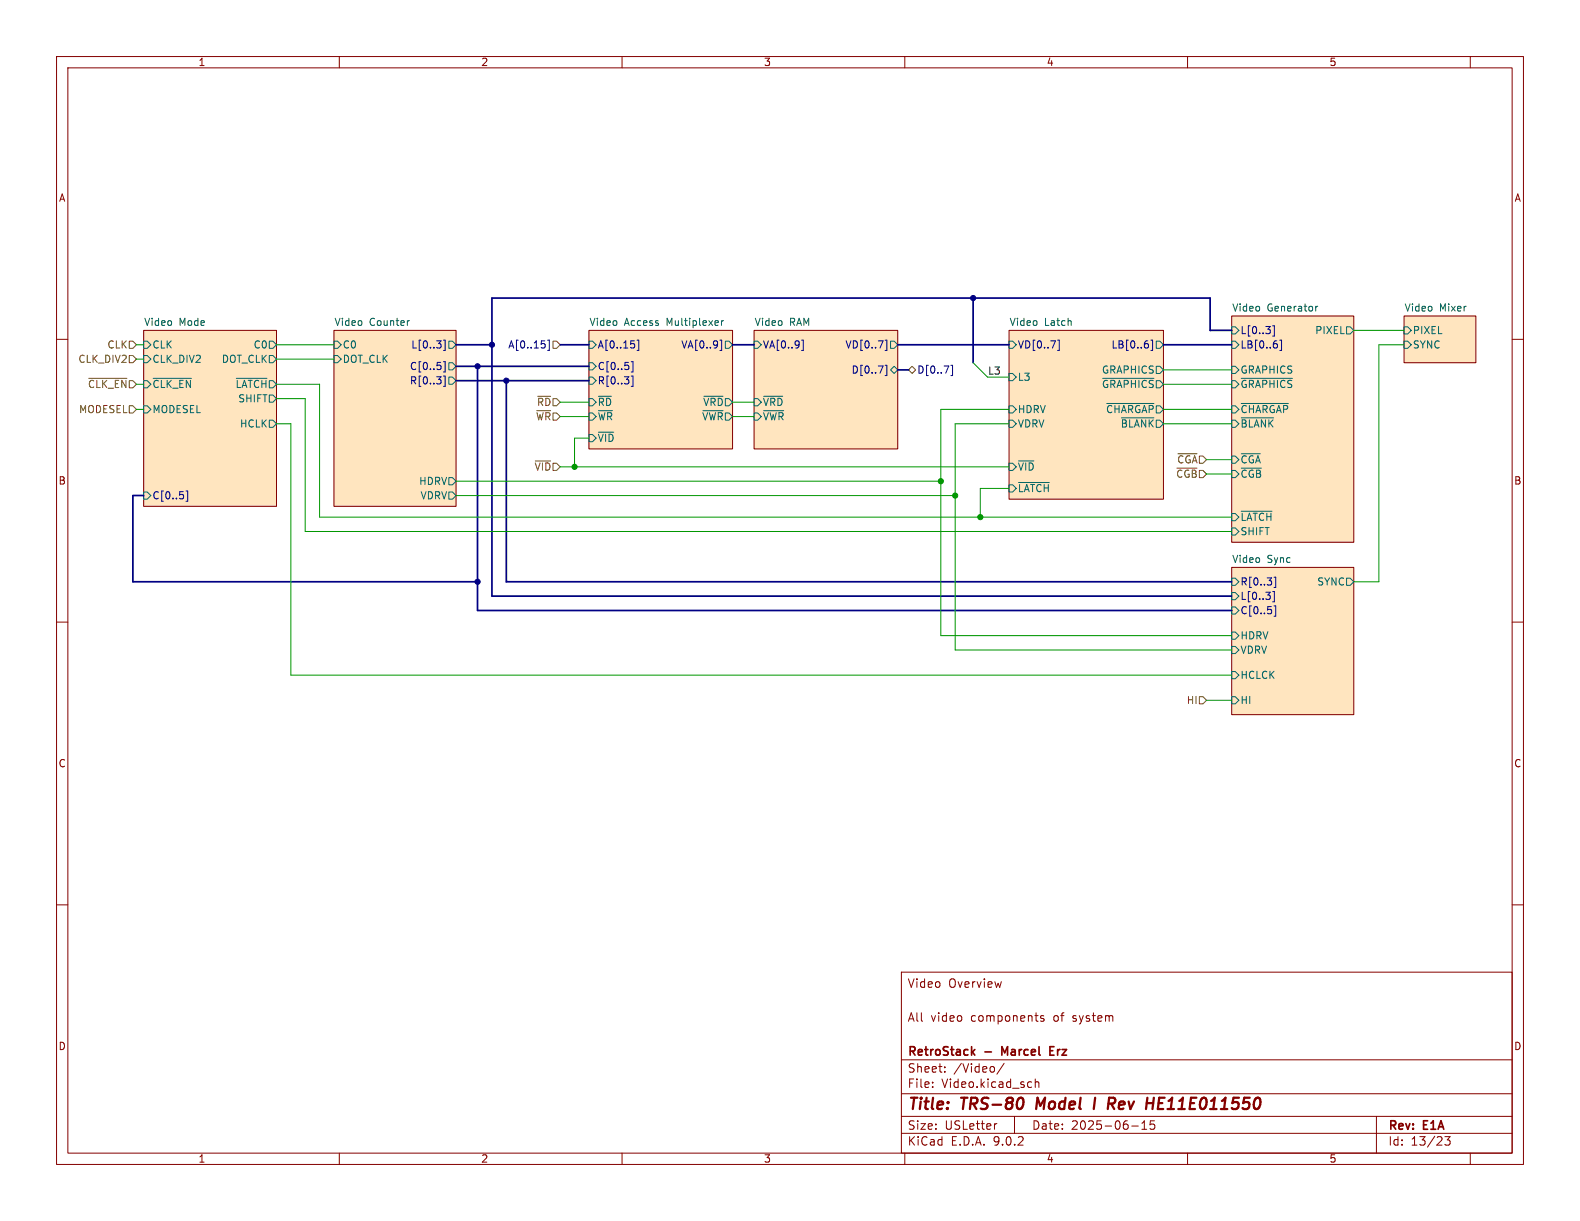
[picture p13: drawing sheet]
<svg xmlns="http://www.w3.org/2000/svg" width="279mm" height="216mm" viewBox="0 0 279 216" stroke-linecap="round" stroke-linejoin="round" font-family="sans-serif">
<defs><g id="words">
<g font-size="2.8" fill="#840000">
<text x="160.4" y="196.8">Title:</text>
<text x="170.1" y="196.8">TRS-80</text>
<text x="184.1" y="196.8">Model</text>
<text x="195.1" y="196.8">I</text>
<text x="198.4" y="196.8">Rev</text>
<text x="205.9" y="196.8">HE11E011550</text>
</g>
<g font-size="2.1" fill="#840000">
<text x="160.4" y="174.9">Video</text>
<text x="167.7" y="174.9">Overview</text>
<text x="160.4" y="180.9">All</text>
<text x="164.6" y="180.9">video</text>
<text x="171.7" y="180.9">components</text>
<text x="186.4" y="180.9">of</text>
<text x="190" y="180.9">system</text>
<text x="160.4" y="189.9">Sheet:</text>
<text x="160.4" y="187.1">RetroStack</text>
<text x="168.6" y="189.9">/Video/</text>
<text x="174.2" y="187.1">-</text>
<text x="177.8" y="187.1">Marcel</text>
<text x="186.9" y="187.1">Erz</text>
<text x="160.4" y="192.6">File:</text>
<text x="166.5" y="192.6">Video.kicad_sch</text>
<text x="160.4" y="202.8">KiCad</text>
<text x="160.4" y="200">Size:</text>
<text x="167.1" y="200">USLetter</text>
<text x="168.1" y="202.8">E.D.A.</text>
<text x="175.7" y="202.8">9.0.2</text>
<text x="182.4" y="200">Date:</text>
<text x="189.4" y="200">2025-06-15</text>
<text x="245.4" y="200.2">Rev:</text>
<text x="245.4" y="202.8">Id:</text>
<text x="249.5" y="202.8">13/23</text>
<text x="251.8" y="200.2">E1A</text>
</g>
<g font-size="1.8" fill="#840000">
<text x="35" y="11.9">1</text>
<text x="85" y="11.9">2</text>
<text x="135" y="11.9">3</text>
<text x="185" y="11.9">4</text>
<text x="235" y="11.9">5</text>
<text x="10.3" y="35.9">A</text>
<text x="267.7" y="35.9">A</text>
<text x="10.3" y="85.9">B</text>
<text x="267.7" y="85.9">B</text>
<text x="10.3" y="135.9">C</text>
<text x="267.7" y="135.9">C</text>
<text x="10.3" y="185.9">D</text>
<text x="267.7" y="185.9">D</text>
<text x="35" y="205.8">1</text>
<text x="85" y="205.8">2</text>
<text x="135" y="205.8">3</text>
<text x="185" y="205.8">4</text>
<text x="235" y="205.8">5</text>
</g>
<g font-size="1.8" fill="#006464">
<text x="25.4" y="57.7">Video</text>
<text x="31.7" y="57.7">Mode</text>
<text x="59.1" y="57.7">Video</text>
<text x="65.3" y="57.7">Counter</text>
<text x="104.1" y="57.7">Video</text>
<text x="110.4" y="57.7">Access</text>
<text x="118" y="57.7">Multiplexer</text>
<text x="133.3" y="57.7">Video</text>
<text x="139.6" y="57.7">RAM</text>
<text x="178.4" y="57.7">Video</text>
<text x="184.7" y="57.7">Latch</text>
<text x="217.8" y="55.2">Video</text>
<text x="224.1" y="55.2">Generator</text>
<text x="232.5" y="59.3">PIXEL</text>
<text x="248.3" y="55.2">Video</text>
<text x="249.7" y="59.3">PIXEL</text>
<text x="254.5" y="55.2">Mixer</text>
<text x="26.9" y="61.8">CLK</text>
<text x="26.9" y="64.4">CLK_DIV2</text>
<text x="39.1" y="64.4">DOT_CLK</text>
<text x="44.8" y="61.8">C0</text>
<text x="60.5" y="61.8">C0</text>
<text x="60.5" y="64.4">DOT_CLK</text>
<text x="249.7" y="61.8">SYNC</text>
<text x="26.9" y="68.8">~{CLK_EN}</text>
<text x="41.5" y="68.8">~{LATCH}</text>
<text x="42" y="71.3">SHIFT</text>
<text x="105.6" y="72">~{RD}</text>
<text x="124.2" y="72">~{VRD}</text>
<text x="134.8" y="72">~{VRD}</text>
<text x="179.9" y="67.5">L3</text>
<text x="194.8" y="66.3">GRAPHICS</text>
<text x="194.8" y="68.8">~{GRAPHICS}</text>
<text x="219.3" y="68.8">~{GRAPHICS}</text>
<text x="219.3" y="66.3">GRAPHICS</text>
<text x="26.9" y="73.3">MODESEL</text>
<text x="42.3" y="75.8">HCLK</text>
<text x="105.6" y="74.5">~{WR}</text>
<text x="124.1" y="74.5">~{VWR}</text>
<text x="134.8" y="74.5">~{VWR}</text>
<text x="179.9" y="73.3">HDRV</text>
<text x="179.9" y="75.8">VDRV</text>
<text x="195.5" y="73.3">~{CHARGAP}</text>
<text x="198.1" y="75.8">~{BLANK}</text>
<text x="219.3" y="73.3">~{CHARGAP}</text>
<text x="219.3" y="75.8">~{BLANK}</text>
<text x="105.6" y="78.3">~{VID}</text>
<text x="179.9" y="83.4">~{VID}</text>
<text x="219.3" y="82.1">~{CGA}</text>
<text x="74" y="86">HDRV</text>
<text x="74.3" y="88.5">VDRV</text>
<text x="179.9" y="87.2">~{LATCH}</text>
<text x="219.3" y="84.7">~{CGB}</text>
<text x="219.3" y="92.3">~{LATCH}</text>
<text x="219.3" y="94.8">SHIFT</text>
<text x="217.8" y="99.6">Video</text>
<text x="224.1" y="99.6">Sync</text>
<text x="232.8" y="103.7">SYNC</text>
<text x="219.3" y="113.3">HDRV</text>
<text x="219.3" y="115.8">VDRV</text>
<text x="219.3" y="124.7">HI</text>
<text x="219.3" y="120.2">HCLCK</text>
</g>
<g font-size="1.8" fill="#000084">
<text x="219.3" y="59.3">L[0..3]</text>
<text x="72.4" y="65.6">C[0..5]</text>
<text x="72.6" y="61.8">L[0..3]</text>
<text x="89.8" y="61.8">A[0..15]</text>
<text x="105.6" y="61.8">A[0..15]</text>
<text x="105.6" y="65.6">C[0..5]</text>
<text x="120.4" y="61.8">VA[0..9]</text>
<text x="134.8" y="61.8">VA[0..9]</text>
<text x="149.4" y="61.8">VD[0..7]</text>
<text x="179.9" y="61.8">VD[0..7]</text>
<text x="196.5" y="61.8">LB[0..6]</text>
<text x="219.3" y="61.8">LB[0..6]</text>
<text x="72.4" y="68.2">R[0..3]</text>
<text x="105.6" y="68.2">R[0..3]</text>
<text x="150.5" y="66.3">D[0..7]</text>
<text x="162.1" y="66.3">D[0..7]</text>
<text x="26.9" y="88.5">C[0..5]</text>
<text x="219.3" y="103.7">R[0..3]</text>
<text x="219.3" y="106.3">L[0..3]</text>
<text x="219.3" y="108.8">C[0..5]</text>
</g>
<g font-size="1.8" fill="#725600">
<text x="13.8" y="64.4">CLK_DIV2</text>
<text x="18.9" y="61.8">CLK</text>
<text x="15.5" y="68.8">~{CLK_EN}</text>
<text x="94.9" y="72">~{RD}</text>
<text x="13.9" y="73.3">MODESEL</text>
<text x="94.7" y="74.5">~{WR}</text>
<text x="94.4" y="83.4">~{VID}</text>
<text x="208.1" y="82.1">~{CGA}</text>
<text x="207.9" y="84.7">~{CGB}</text>
<text x="209.8" y="124.7">HI</text>
</g>
<text font-size="1.8" fill="#0f0f0f" x="174.6" y="66.3">L3</text>
</g></defs>
<g fill="none" stroke="#840000" stroke-width=".18">
<path d="M10 10h259.4v195.9h-259.4zM12 12h255.4v191.9h-255.4zM60 10v2M110 10v2M160 10v2M210 10v2M260 10v2M25.4 58.4h23.5v31.1h-23.5zM59.1 58.4h21.5v31.1h-21.5zM104.1 58.4h25.4v21h-25.4zM133.3 58.4h25.4v21h-25.4zM178.4 58.4h27.3v29.9h-27.3z"/>
<path d="M217.8 55.9h21.6v40h-21.6zM248.3 55.9h12.7v8.2h-12.7zM10 60h2M267.4 60h2M10 110h2M217.8 100.3h21.6v26.1h-21.6zM267.4 110h2M10 160h2M159.4 171.9h108v32h-108zM184.6 179.7l-.4-.1-.2 .2 .1 .2 .5 .2v.3h-.6M267.4 160h2M159.4 197.4h108"/>
<path d="M159.4 193.4h108M159.4 187.4h108M164.9 192.1v.2M164.9 191.4v.1M167.1 189.4v.2M167.1 188.7v.1M176.3 198.7l-.3 .1M177.6 188l-1.3 1.9M179.4 197.4v3M182.3 191.3l.1 .1M182.4 192.2l-.1 .1M183.1 190.8v1.5"/>
<path d="M183.1 191.4l.2-.1 .3 .1 .1 .9M200.1 199.1h1.2M201.9 199.7h.9M201.9 198.6l.5-.4v1.5M204.1 198.2h-.7v.7l.2-.1h.5l.1 .2-.1 .5-.2 .2-.5-.2M243.4 197.4v6.5M60 203.9v2M110 203.9v2M159.4 200.4h108M160 203.9v2M210 203.9v2M255.5 201h.9l-.5 .6 .5 .1v.6l-.3 .2h-.4l-.2-.2"/>
<path d="M260 203.9v2"/>
</g>
<path d="M180.8 194.2a1.31 1.31 0 0 1 0 1.5M183.5 194.1l-.3 2M193.7 194.1l-.3 2M197.1 194.2a.53 .53 0 0 1 0 .8M204.9 195.1h.6M205.9 194.1h-.9l-.3 2h1" fill="none" stroke="#840000" stroke-width=".4"/>
<path d="M172 186l.4 .6M172.4 185.6l-.6 .5M177.7 186.1l-.5-1v1.5M185.7 185.8h.5M186.4 185.1h-.7v1.5h.7" fill="none" stroke="#840000" stroke-width=".3"/>
<g fill="#ffe5bf" stroke="#ffe5bf" stroke-width=".18">
<path d="M104.1 58.4h25.4v21h-25.4z"/>
<path d="M133.3 58.4h25.4v21h-25.4z"/>
<path d="M217.8 55.9h21.6v40h-21.6z"/>
<path d="M248.3 55.9h12.7v8.2h-12.7z"/>
<path d="M217.8 100.3h21.6v26.1h-21.6z"/>
<path d="M59.1 58.4h21.5v31.1h-21.5z"/>
<path d="M178.4 58.4h27.3v29.9h-27.3z"/>
<path d="M25.4 58.4h23.5v31.1h-23.5z"/>
</g>
<g fill="none" stroke="#000084" stroke-width=".18">
<path d="M225.1 57.6h.3v1.8h-.3M78.4 60.1h.3v1.9h-.3M78.4 64h.3v1.8h-.3M78.4 66.5h.3v1.8h-.3M96.4 60.9v.5M96.8 60.1h.3v1.9h-.3M111.6 64h.3v1.8h-.3M111.6 66.5h.3v1.8h-.3M112.2 60.9v.5M112.7 60.1h.3v1.9h-.3M127.3 60.1h.3v1.9h-.3M141.7 60.1h.3v1.9h-.3"/>
<path d="M156.5 60.1h.3v1.9h-.3M156.5 64.6h.3v1.8h-.3M168.1 64.6h.3v1.8h-.3M187 60.1h.3v1.9h-.3M203 60.9v.5M203.5 60.1h.3v1.9h-.3M225.8 60.9v.5M226.3 60.1h.3v1.9h-.3M32.9 86.8h.3v1.8h-.3M225.1 104.6h.3v1.8h-.3M225.3 107.1h.3v1.9h-.3M225.3 102.1h.3v1.8h-.3"/>
</g>
<g fill="none" stroke="#006464" stroke-width=".18">
<path d="M72.4 56.7l-.2 .1M127.6 56.7v.8M127.9 56.7l-.3 .2M217.8 57.8h.6l.7 .6-.7 .7h-.6zM232.7 54.2v.8M233 54.2l-.3 .2M238.1 57.8h.7l.6 .6-.6 .7h-.7zM248.3 57.8h.6l.7 .6-.7 .7h-.6zM25.4 60.3h.6l.7 .7-.7 .6h-.6zM25.4 62.9h.6l.7 .6-.7 .6h-.6zM25.4 71.8h.6l.7 .6-.7 .6h-.6zM25.4 67.3h.6l.7 .6-.7 .7h-.6z"/>
<path d="M27.1 66.9h6.7M41.8 66.9h5.4M47.6 60.3h.7l.6 .7-.6 .6h-.7zM47.6 62.9h.7l.6 .6-.6 .6h-.7zM47.6 74.3h.7l.6 .6-.6 .7h-.7zM47.6 69.9h.7l.6 .6-.6 .6h-.7zM59.1 60.3h.6l.6 .7-.6 .6h-.6zM59.1 62.9h.6l.6 .6-.6 .6h-.6zM79.4 60.3h.6l.6 .7-.6 .6h-.6zM79.4 64.1h.6l.6 .7-.6 .6h-.6zM79.4 66.7h.6l.6 .6-.6 .6h-.6zM104.1 60.3h.7l.6 .7-.6 .6h-.7z"/>
<path d="M104.1 73h.7l.6 .7-.6 .6h-.7zM104.1 64.1h.7l.6 .7-.6 .6h-.7zM104.1 66.7h.7l.6 .6-.6 .6h-.7zM104.1 70.5h.7l.6 .6-.6 .7h-.7zM104.1 76.8h.7l.6 .7-.6 .6h-.7zM105.8 70.1h2.3M105.8 76.4h2.7M124.3 72.6h3.6M124.5 70.1h3.4M128.3 60.3h.6l.6 .7-.6 .6h-.6zM133.3 70.5h.7l.6 .6-.6 .7h-.7zM133.3 73h.7l.6 .7-.6 .6h-.7z"/>
<path d="M133.3 60.3h.7l.6 .7-.6 .6h-.7zM135 70.1h3.4M135 72.6h3.6M157.5 65.4l.6-.6 .6 .6-.6 .6zM157.5 60.3h.6l.6 .7-.6 .6h-.6zM178.4 71.8h.7l.6 .6-.6 .6h-.7zM178.4 74.3h.7l.6 .6-.6 .7h-.7zM178.4 60.3h.7l.6 .7-.6 .6h-.7zM178.4 66h.7l.6 .7-.6 .6h-.7zM195 66.9h9.1M195.7 71.3h8.4M198.3 73.9h5.8"/>
<path d="M204.5 64.8h.6l.6 .6-.6 .6h-.6zM204.5 60.3h.6l.6 .7-.6 .6h-.6zM217.8 67.3h.6l.7 .6-.7 .7h-.6zM217.8 71.8h.6l.7 .6-.7 .6h-.6zM217.8 64.8h.6l.7 .6-.7 .6h-.6zM217.8 74.3h.6l.7 .6-.7 .7h-.6zM217.8 60.3h.6l.7 .7-.7 .6h-.6zM219.5 66.9h9.1M219.5 71.3h8.3M219.5 73.9h5.7M248.3 60.3h.6l.7 .7-.7 .6h-.6zM25.4 87h.6l.7 .6-.7 .7h-.6z"/>
<path d="M79.4 87h.6l.6 .6-.6 .7h-.6zM79.4 84.5h.6l.6 .6-.6 .6h-.6zM178.4 81.9h.7l.6 .7-.6 .6h-.7zM178.4 85.7h.7l.6 .7-.6 .6h-.7zM180.1 81.5h2.7M180.1 85.3h5.5M217.8 90.8h.6l.7 .6-.7 .7h-.6zM217.8 93.3h.6l.7 .7-.7 .6h-.6zM217.8 80.6h.6l.7 .7-.7 .6h-.6zM217.8 83.2h.6l.7 .6-.7 .7h-.6zM219.5 90.4h5.4M219.5 80.2h3.4"/>
<path d="M219.5 82.8h3.5M217.8 114.3h.6l.7 .6-.7 .7h-.6zM217.8 111.8h.6l.7 .6-.7 .6h-.6zM217.8 107.3h.6l.7 .7-.7 .6h-.6zM217.8 102.2h.6l.7 .7-.7 .6h-.6zM217.8 104.8h.6l.7 .6-.7 .6h-.6zM217.8 118.7h.6l.7 .7-.7 .6h-.6zM238.1 102.2h.7l.6 .7-.6 .6h-.7zM217.8 123.2h.6l.7 .6-.7 .7h-.6z"/>
</g>
<path d="M15.7 66.9h6.7M22.9 71.8h.6l.6 .6-.6 .6h-.6zM22.9 62.9h.6l.6 .6-.6 .6h-.6zM22.9 60.3h.6l.6 .7-.6 .6h-.6zM95.1 70.1h2.3M97.8 60.3h.6l.7 .7-.7 .6h-.6zM160.7 65.4l.6-.6 .6 .6-.6 .6zM94.7 81.5h2.7M208.1 82.8h3.6M208.3 80.2h3.4M212.1 123.2h.6l.7 .6-.7 .7h-.6z" fill="none" stroke="#725600" stroke-width=".18"/>
<g fill="none" stroke="#000084" stroke-width=".3">
<path d="M172.1 52.7v11.4M217.8 58.4h-3.8v-5.7h-127v52.7h130.8M80.6 61h6.4M80.6 67.3h23.5M80.6 64.8h23.5M84.5 64.8v43.2h133.3M89.5 67.3v35.6h128.3M99.1 61h5M129.5 61h3.8M158.7 61h19.7M158.7 65.4h2M205.7 61h12.1"/>
<path d="M25.4 87.6h-1.9v15.3h61"/>
</g>
<g fill="none" stroke="#009600" stroke-width=".18">
<path d="M239.4 58.4h8.9M24.1 67.9h1.3M24.1 61h1.3M24.1 72.4h1.3M24.1 63.5h1.3M48.9 67.9h7.6v23.5h161.3M48.9 61h10.2M48.9 74.9h2.5v44.5h166.4M48.9 70.5h5.1v23.5h163.8M48.9 63.5h10.2M99.1 71.1h5M99.1 73.7h5"/>
<path d="M104.1 77.5h-2.5v5.1M129.5 71.1h3.8M129.5 73.7h3.8M172.1 64.1l2.5 2.6h3.8M178.4 72.4h-12v40h51.4M178.4 74.9h-9.5v40h48.9M205.7 67.9h12.1M205.7 65.4h12.1M205.7 74.9h12.1M205.7 72.4h12.1M248.3 61h-4.5v41.9h-4.4M80.6 87.6h88.3"/>
<path d="M80.6 85.1h85.8M99.1 82.6h79.3M178.4 86.4h-5v5M213.4 83.8h4.4M213.4 81.3h4.4M213.4 123.8h4.4"/>
</g>
<g fill="#000084" stroke="#000084" stroke-width=".18">
<circle cx="84.5" cy="64.8" r=".46"/>
<circle cx="172.1" cy="52.7" r=".46"/>
<circle cx="84.5" cy="102.9" r=".46"/>
<circle cx="87" cy="61" r=".46"/>
<circle cx="89.5" cy="67.3" r=".46"/>
</g>
<g fill="#009600" stroke="#009600" stroke-width=".18">
<circle cx="168.9" cy="87.6" r=".46"/>
<circle cx="173.4" cy="91.4" r=".46"/>
<circle cx="166.4" cy="85.1" r=".46"/>
<circle cx="101.6" cy="82.6" r=".46"/>
</g>
<use href="#words"/>
</svg>
